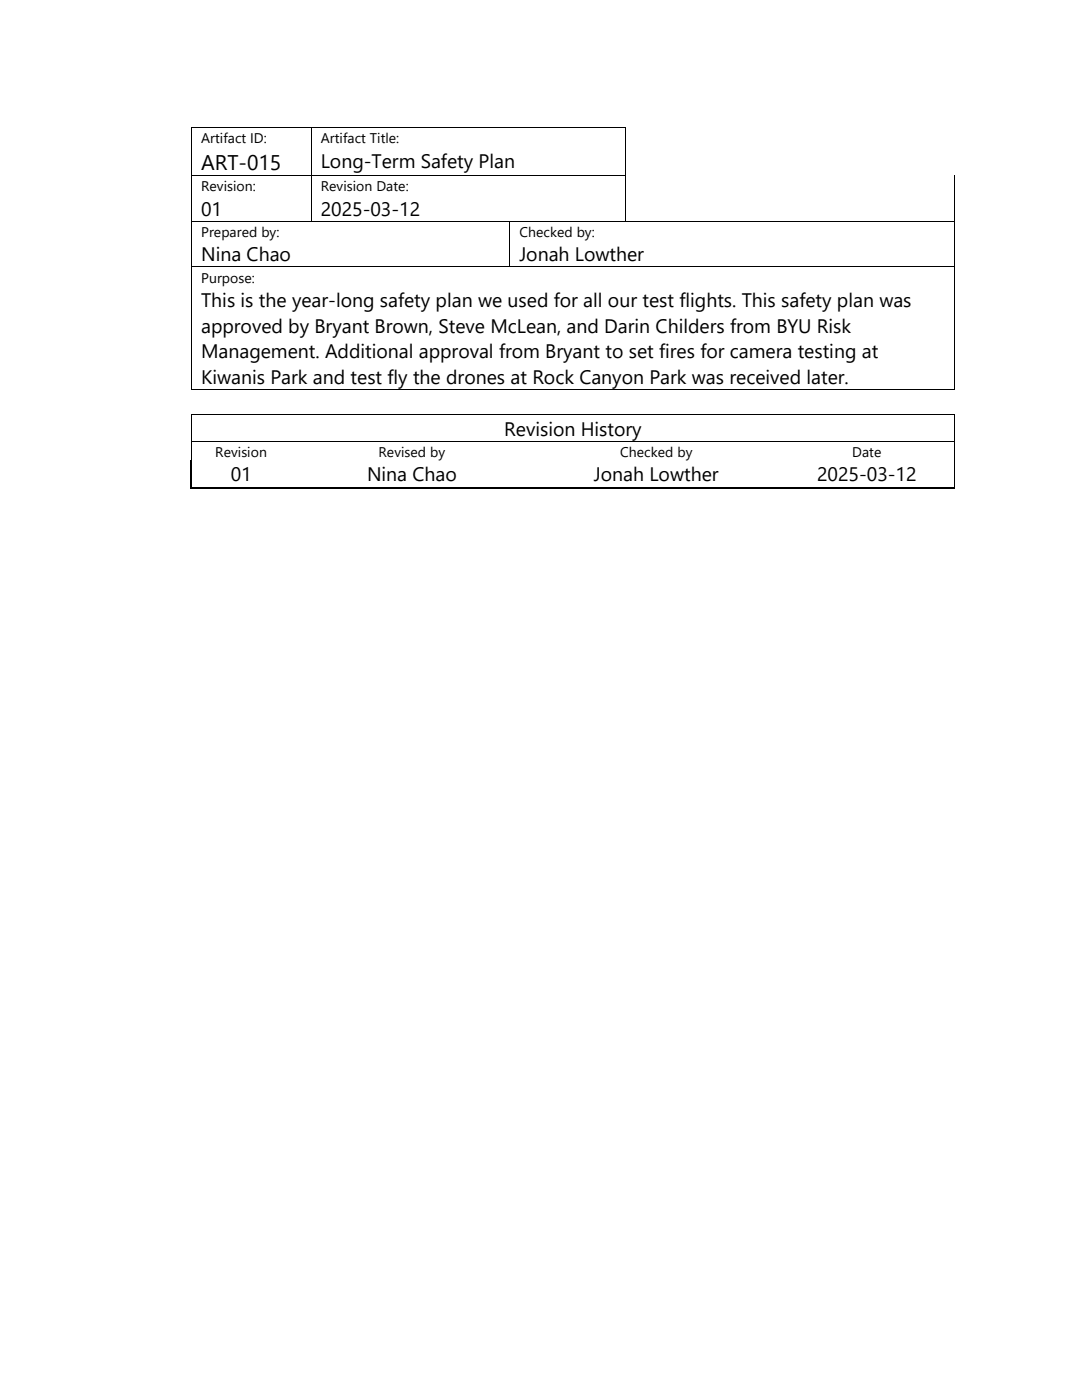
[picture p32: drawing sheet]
<svg xmlns="http://www.w3.org/2000/svg" width="216mm" height="279mm" viewBox="0 0 216 279" stroke-linecap="round" stroke-linejoin="round" font-family="sans-serif">
<defs><g id="words">
<text font-size="4.2" x="40.1" y="33.9">ART-015</text>
<g font-size="3.9">
<text x="64" y="33.4">Long-Term Safety Plan</text>
<text x="40.1" y="43">01</text>
<text x="64" y="43">2025-03-12</text>
<text x="40.1" y="52.2">Nina Chao</text>
<text x="103.6" y="52.2">Jonah Lowther</text>
<text x="40.1" y="61.2">This is the year-long safety plan we used for all our test flights. This safety plan was</text>
<text x="40.1" y="66.4">approved by Bryant Brown, Steve McLean, and Darin Childers from BYU Risk</text>
<text x="40.1" y="71.5">Management. Additional approval from Bryant to set fires for camera testing at</text>
<text x="40.1" y="76.7">Kiwanis Park and test fly the drones at Rock Canyon Park was received later.</text>
<text x="100.6" y="87">Revision History</text>
<text x="46" y="96">01</text>
<text x="73.2" y="96">Nina Chao</text>
<text x="118.5" y="96">Jonah Lowther</text>
<text x="163.1" y="96">2025-03-12</text>
</g>
<g font-size="2.8">
<text x="40.1" y="28.6">Artifact ID:</text>
<text x="64" y="28.6">Artifact Title:</text>
<text x="40.1" y="38.2">Revision:</text>
<text x="64" y="38.2">Revision Date:</text>
<text x="40.1" y="47.2">Prepared by:</text>
<text x="103.6" y="47.2">Checked by:</text>
<text x="40.1" y="56.4">Purpose:</text>
<text x="43" y="91.2">Revision</text>
<text x="75.5" y="91.2">Revised by</text>
<text x="123.7" y="91.2">Checked by</text>
<text x="170" y="91.2">Date</text>
</g>
</g></defs>
<g fill="#000">
<path d="M38.1 25.4h.2v.2h-.2zM38.1 35h.2v.1h-.2zM62.1 25.4h.1v.2h-.1zM62.1 35h.1v.1h-.1zM124.7 25.4h.2v.2h-.2zM124.7 35h.2v.1h-.2zM190.4 35h.2v.1h-.2zM38.1 44h.2v.2h-.2zM38.1 53.2h.2v.1h-.2zM62.1 44h.1v.2h-.1zM101.6 44h.2v.2h-.2zM101.6 53.2h.2v.1h-.2z"/>
<path d="M124.7 44h.2v.2h-.2zM190.4 44h.2v.2h-.2zM190.4 53.2h.2v.1h-.2zM38.1 77.7h.2v.2h-.2zM190.4 77.7h.2v.2h-.2zM38 97.2h.4v.3h-.4zM38.1 82.6h.2v.2h-.2zM38.1 88h.2v.1h-.2zM57.7 97.2h.4v.3h-.4zM58 88h.2v.1h-.2zM106.3 97.2h.3v.3h-.3zM106.5 88h.2v.1h-.2z"/>
<path d="M155.2 97.2h.3v.3h-.3zM155.4 88h.2v.1h-.2zM190.3 82.6h.2v.2h-.2zM190.3 88h.2v.1h-.2zM190.3 97.2h.2v.3h-.2z"/>
</g>
<g fill="none" stroke="#000" stroke-width=".2">
<path d="M38.2 25.6v9.4M38.2 35.1v8.9M38.3 25.5h23.8M38.3 35.1h23.8M62.1 25.6v9.4M62.1 35.1v8.9M62.2 25.5h62.5M62.2 35.1h62.5M124.8 25.6v9.4M124.8 35.1v8.9M190.5 35.1v8.9M38.2 44.2v9"/>
<path d="M38.2 53.3v24.4M38.3 44.1h23.8M38.3 53.3h63.3M62.2 44.1h39.4M101.7 44.2v9M101.8 44.1h22.9M101.8 53.3h88.6M124.9 44.1h65.5M190.5 44.2v9M190.5 53.3v24.4M38.3 77.8h152.1M38.2 82.8v5.2"/>
<path d="M38.2 88.1v3.8M38.3 82.7h152M38.3 88.1h19.7M58.2 88.1h48.3M106.7 88.1h48.7M155.6 88.1h34.7M190.4 82.8v5.2M190.4 88.1v9.1"/>
</g>
<path d="M38.2 91.9v5.3M38.4 97.4h19.6M58.1 97.4h48.4M106.6 97.4h48.8M155.5 97.4h34.8" fill="none" stroke="#000" stroke-width=".34"/>
<use href="#words"/>
</svg>
